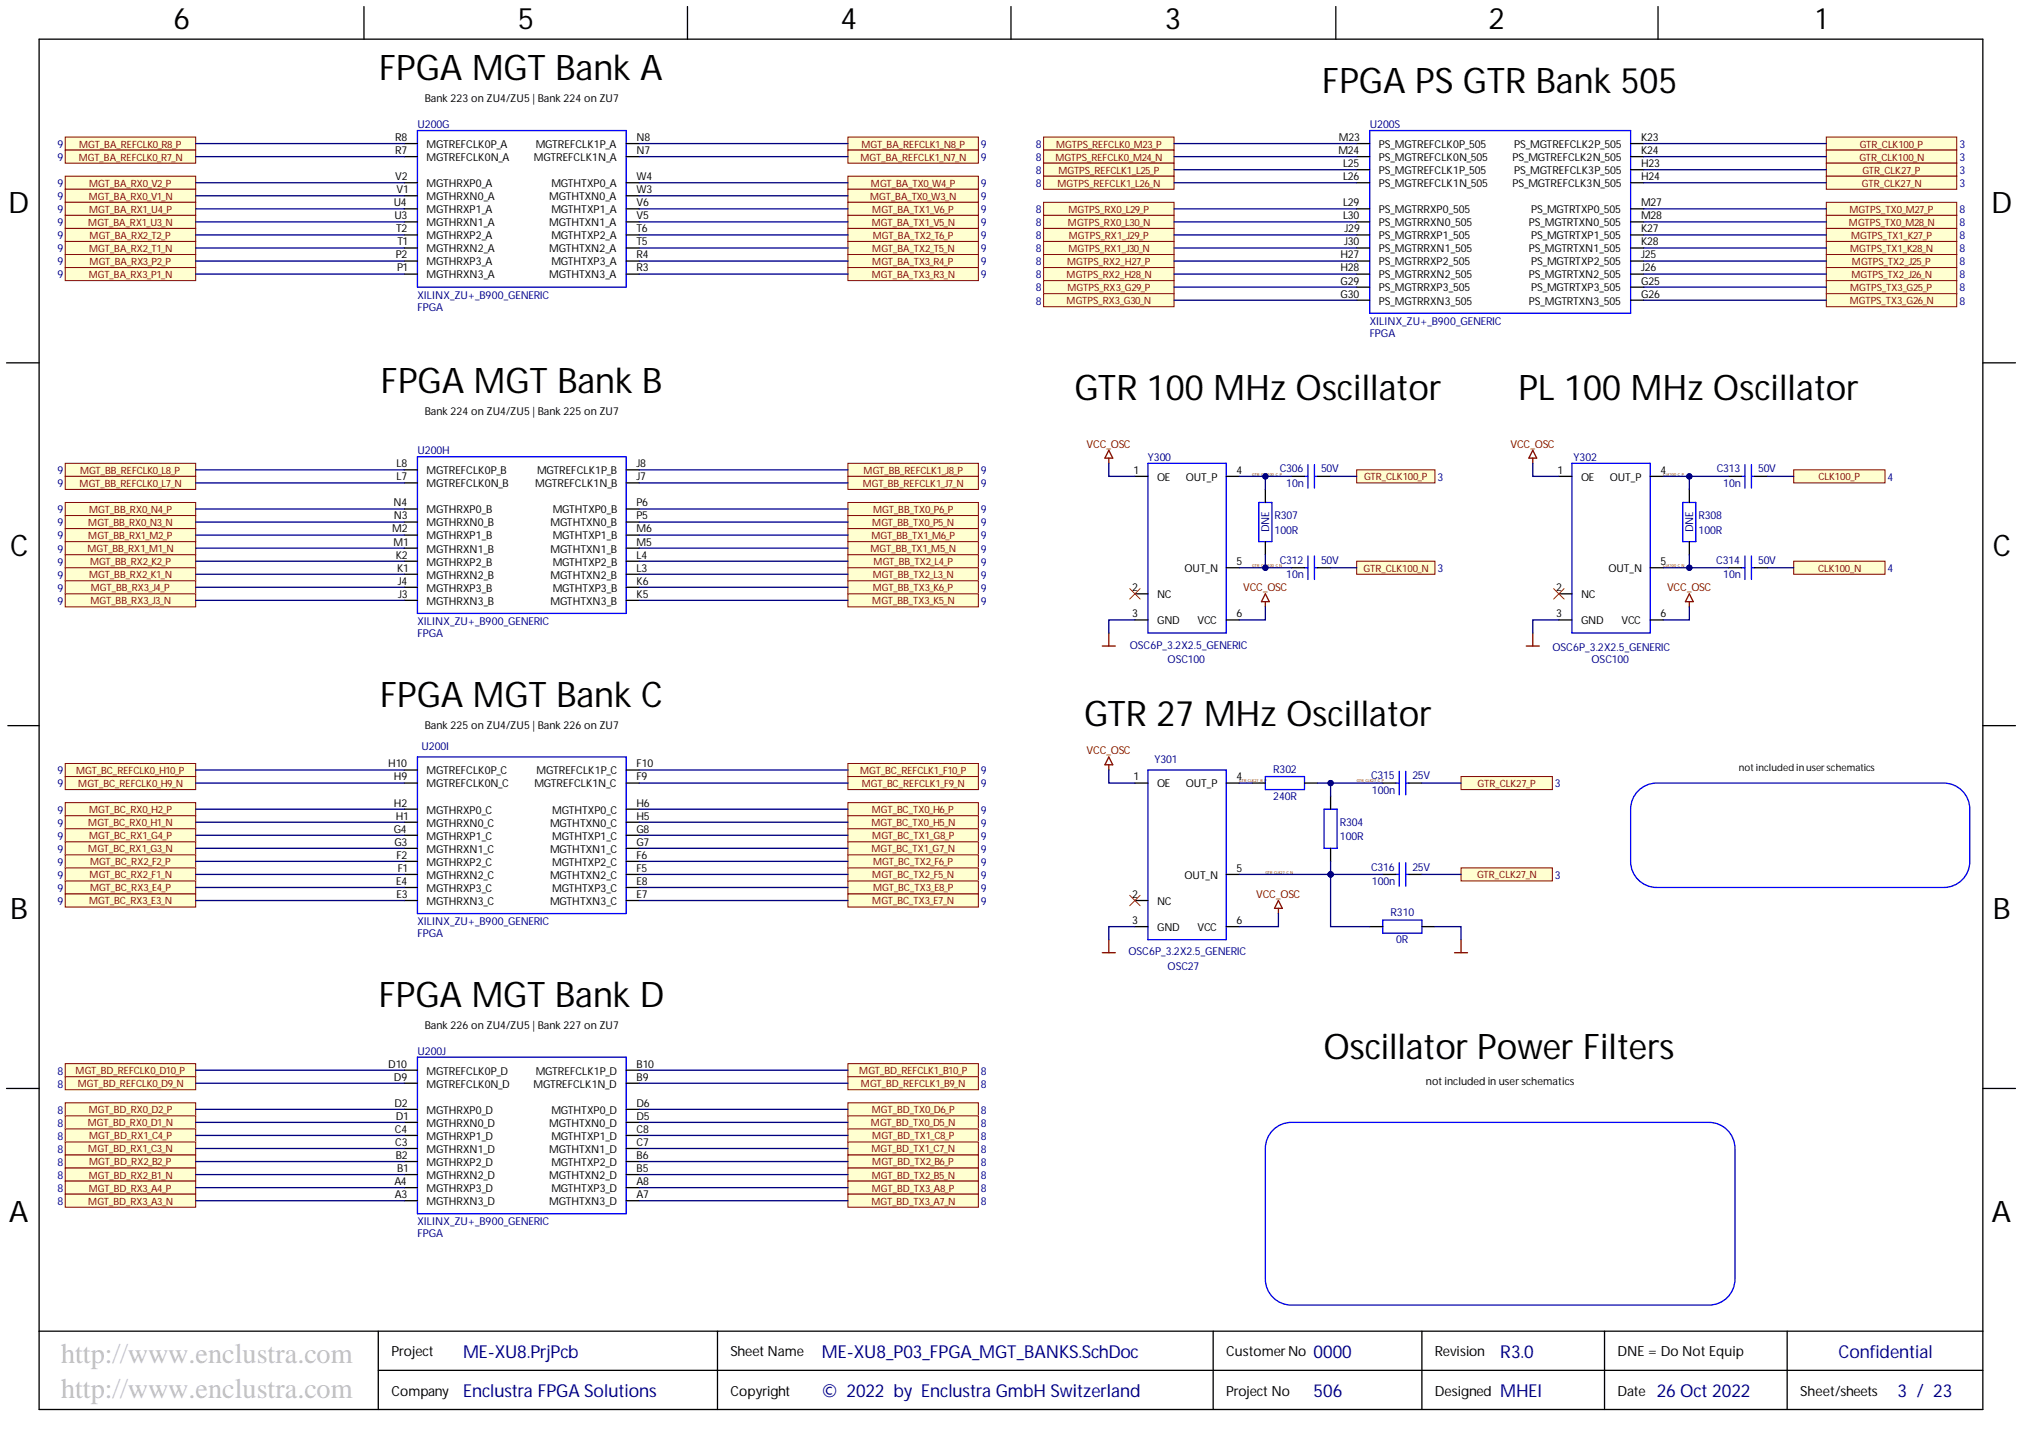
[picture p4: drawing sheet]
<svg xmlns="http://www.w3.org/2000/svg" width="393mm" height="282mm" viewBox="0 0 393 282" stroke-linecap="round" stroke-linejoin="round" font-family="sans-serif">
<defs><g id="words">
<g font-size="6.8">
<text x="73.7" y="15.6">FPGA MGT Bank A</text>
<text x="257.1" y="18.1">FPGA PS GTR Bank 505</text>
<text x="74.1" y="76.5">FPGA MGT Bank B</text>
<text x="208.9" y="77.7">GTR 100 MHz Oscillator</text>
<text x="295.2" y="77.7">PL 100 MHz Oscillator</text>
<text x="73.9" y="137.3">FPGA MGT Bank C</text>
<text x="210.8" y="141.1">GTR 27 MHz Oscillator</text>
<text x="73.6" y="195.7">FPGA MGT Bank D</text>
<text x="257.4" y="205.8">Oscillator Power Filters</text>
</g>
<g font-size="5.8">
<text x="33.7" y="5.7">6</text>
<text x="100.7" y="5.7">5</text>
<text x="163.4" y="5.7">4</text>
<text x="226.5" y="5.7">3</text>
<text x="289.4" y="5.7">2</text>
<text x="353.1" y="5.7">1</text>
<text x="1.6" y="41.4">D</text>
<text x="387.1" y="41.4">D</text>
<text x="1.9" y="108.2">C</text>
<text x="387.5" y="108.2">C</text>
<text x="1.9" y="178.7">B</text>
<text x="387.5" y="178.7">B</text>
<text x="1.7" y="237.5">A</text>
<text x="387.2" y="237.5">A</text>
</g>
<g font-size="5.5" fill="#c0c0c0">
<text x="11.9" y="264.9">http://www.enclustra.com</text>
<text x="11.9" y="271.8">http://www.enclustra.com</text>
</g>
<g font-size="3.5" fill="#000080">
<text x="90" y="264">ME-XU8.PrjPcb</text>
<text x="159.8" y="264">ME-XU8_P03_FPGA_MGT_BANKS.SchDoc</text>
<text x="255.4" y="264">0000</text>
<text x="357.5" y="264">Confidential</text>
<text x="90" y="271.6">Enclustra FPGA Solutions</text>
<text x="159.8" y="271.6">© 2022 by Enclustra GmbH Switzerland</text>
<text x="255.4" y="271.6">506</text>
<text x="291.7" y="271.6">MHEI</text>
<text x="322.1" y="271.6">26 Oct 2022</text>
<text x="369" y="271.6">3 / 23</text>
</g>
<text font-size="3.5" fill="#00007c" x="291.7" y="264">R3.0</text>
<g font-size="2.7">
<text x="76.1" y="263.7">Project</text>
<text x="142" y="263.7">Sheet Name</text>
<text x="238.4" y="263.7">Customer No</text>
<text x="279" y="263.7">Revision</text>
<text x="314.5" y="263.7">DNE = Do Not Equip</text>
<text x="76.1" y="271.3">Company</text>
<text x="142" y="271.3">Copyright</text>
<text x="238.4" y="271.3">Project No</text>
<text x="279" y="271.3">Designed</text>
<text x="314.5" y="271.3">Date</text>
<text x="350" y="271.3">Sheet/sheets</text>
</g>
<g font-size="2.1">
<text x="82.6" y="19.9">Bank 223 on ZU4/ZU5 | Bank 224 on ZU7</text>
<text x="76.9" y="27.4">R8</text>
<text x="76.9" y="29.9">R7</text>
<text x="82.9" y="28.8">MGTREFCLK0P_A</text>
<text x="104.2" y="28.8">MGTREFCLK1P_A</text>
<text x="123.8" y="27.4">N8</text>
<text x="123.8" y="29.9">N7</text>
<text x="260.2" y="29.9">M24</text>
<text x="260.3" y="27.4">M23</text>
<text x="268.1" y="28.8">PS_MGTREFCLK0P_505</text>
<text x="294.4" y="28.8">PS_MGTREFCLK2P_505</text>
<text x="319.1" y="27.4">K23</text>
<text x="319.1" y="29.9">K24</text>
<text x="76.9" y="35">V2</text>
<text x="82.9" y="31.3">MGTREFCLK0N_A</text>
<text x="103.8" y="31.3">MGTREFCLK1N_A</text>
<text x="123.8" y="35">W4</text>
<text x="261.2" y="32.5">L25</text>
<text x="261.2" y="35">L26</text>
<text x="268.1" y="31.3">PS_MGTREFCLK0N_505</text>
<text x="268.1" y="33.8">PS_MGTREFCLK1P_505</text>
<text x="294.1" y="31.3">PS_MGTREFCLK2N_505</text>
<text x="294.4" y="33.8">PS_MGTREFCLK3P_505</text>
<text x="319.1" y="32.5">H23</text>
<text x="319.1" y="35">H24</text>
<text x="76.6" y="40.1">U4</text>
<text x="77.1" y="37.6">V1</text>
<text x="82.9" y="36.4">MGTHRXP0_A</text>
<text x="82.9" y="38.9">MGTHRXN0_A</text>
<text x="82.9" y="41.4">MGTHRXP1_A</text>
<text x="106.8" y="38.9">MGTHTXN0_A</text>
<text x="107.2" y="36.4">MGTHTXP0_A</text>
<text x="107.2" y="41.4">MGTHTXP1_A</text>
<text x="123.8" y="37.6">W3</text>
<text x="123.8" y="40.1">V6</text>
<text x="261.2" y="40.1">L29</text>
<text x="268.1" y="36.4">PS_MGTREFCLK1N_505</text>
<text x="268.1" y="41.4">PS_MGTRRXP0_505</text>
<text x="294.1" y="36.4">PS_MGTREFCLK3N_505</text>
<text x="297.7" y="41.4">PS_MGTRTXP0_505</text>
<text x="319.1" y="40.1">M27</text>
<text x="76.7" y="42.6">U3</text>
<text x="77" y="45.2">T2</text>
<text x="77.3" y="47.7">T1</text>
<text x="82.9" y="44">MGTHRXN1_A</text>
<text x="82.9" y="46.5">MGTHRXP2_A</text>
<text x="106.8" y="44">MGTHTXN1_A</text>
<text x="107.2" y="46.5">MGTHTXP2_A</text>
<text x="123.8" y="42.6">V5</text>
<text x="123.8" y="45.2">T6</text>
<text x="123.8" y="47.7">T5</text>
<text x="261.2" y="42.6">L30</text>
<text x="261.3" y="47.7">J30</text>
<text x="261.4" y="45.2">J29</text>
<text x="268.1" y="44">PS_MGTRRXN0_505</text>
<text x="268.1" y="46.5">PS_MGTRRXP1_505</text>
<text x="297.3" y="44">PS_MGTRTXN0_505</text>
<text x="297.7" y="46.5">PS_MGTRTXP1_505</text>
<text x="319.1" y="42.6">M28</text>
<text x="319.1" y="45.2">K27</text>
<text x="319.1" y="47.7">K28</text>
<text x="76.9" y="50.2">P2</text>
<text x="77.2" y="52.8">P1</text>
<text x="82.9" y="49.1">MGTHRXN2_A</text>
<text x="82.9" y="51.6">MGTHRXP3_A</text>
<text x="106.8" y="49.1">MGTHTXN2_A</text>
<text x="107.2" y="51.6">MGTHTXP3_A</text>
<text x="123.8" y="50.2">R4</text>
<text x="123.8" y="52.8">R3</text>
<text x="260.7" y="50.2">H27</text>
<text x="260.7" y="52.8">H28</text>
<text x="268.1" y="49.1">PS_MGTRRXN1_505</text>
<text x="268.1" y="51.6">PS_MGTRRXP2_505</text>
<text x="297.3" y="49.1">PS_MGTRTXN1_505</text>
<text x="297.7" y="51.6">PS_MGTRTXP2_505</text>
<text x="319.1" y="50.2">J25</text>
<text x="319.1" y="52.8">J26</text>
<text x="82.9" y="54.1">MGTHRXN3_A</text>
<text x="106.8" y="54.1">MGTHTXN3_A</text>
<text x="260.7" y="55.3">G29</text>
<text x="260.7" y="57.8">G30</text>
<text x="268.1" y="54.1">PS_MGTRRXN2_505</text>
<text x="268.1" y="56.7">PS_MGTRRXP3_505</text>
<text x="268.1" y="59.2">PS_MGTRRXN3_505</text>
<text x="297.3" y="54.1">PS_MGTRTXN2_505</text>
<text x="297.3" y="59.2">PS_MGTRTXN3_505</text>
<text x="297.7" y="56.7">PS_MGTRTXP3_505</text>
<text x="319.1" y="55.3">G25</text>
<text x="319.1" y="57.8">G26</text>
<text x="82.6" y="80.8">Bank 224 on ZU4/ZU5 | Bank 225 on ZU7</text>
<text x="77.1" y="90.8">L8</text>
<text x="77.1" y="93.4">L7</text>
<text x="82.9" y="92.2">MGTREFCLK0P_B</text>
<text x="82.9" y="94.7">MGTREFCLK0N_B</text>
<text x="104.1" y="94.7">MGTREFCLK1N_B</text>
<text x="104.4" y="92.2">MGTREFCLK1P_B</text>
<text x="123.8" y="90.8">J8</text>
<text x="123.8" y="93.4">J7</text>
<text x="220.4" y="92.1">1</text>
<text x="225" y="93.5">OE</text>
<text x="230.6" y="93.5">OUT_P</text>
<text x="240.5" y="92.1">4</text>
<text x="302.9" y="92.1">1</text>
<text x="307.4" y="93.5">OE</text>
<text x="313" y="93.5">OUT_P</text>
<text x="322.9" y="92.1">4</text>
<text x="76.5" y="98.4">N4</text>
<text x="76.6" y="101">N3</text>
<text x="82.9" y="99.8">MGTHRXP0_B</text>
<text x="107.5" y="99.8">MGTHTXP0_B</text>
<text x="123.8" y="98.4">P6</text>
<text x="123.8" y="101">P5</text>
<text x="76.3" y="103.5">M2</text>
<text x="76.5" y="106.1">M1</text>
<text x="82.9" y="102.3">MGTHRXN0_B</text>
<text x="82.9" y="104.9">MGTHRXP1_B</text>
<text x="82.9" y="107.4">MGTHRXN1_B</text>
<text x="107" y="102.3">MGTHTXN0_B</text>
<text x="107" y="107.4">MGTHTXN1_B</text>
<text x="107.5" y="104.9">MGTHTXP1_B</text>
<text x="123.8" y="103.5">M6</text>
<text x="123.8" y="106.1">M5</text>
<text x="76.9" y="108.6">K2</text>
<text x="77.2" y="111.1">K1</text>
<text x="77.4" y="113.7">J4</text>
<text x="82.9" y="109.9">MGTHRXP2_B</text>
<text x="82.9" y="112.5">MGTHRXN2_B</text>
<text x="107" y="112.5">MGTHTXN2_B</text>
<text x="107.5" y="109.9">MGTHTXP2_B</text>
<text x="123.8" y="108.6">L4</text>
<text x="123.8" y="111.1">L3</text>
<text x="123.8" y="113.7">K6</text>
<text x="230.3" y="111.2">OUT_N</text>
<text x="240.5" y="109.9">5</text>
<text x="312.7" y="111.2">OUT_N</text>
<text x="322.9" y="109.9">5</text>
<text x="77.4" y="116.2">J3</text>
<text x="82.9" y="115">MGTHRXP3_B</text>
<text x="82.9" y="117.6">MGTHRXN3_B</text>
<text x="107" y="117.6">MGTHTXN3_B</text>
<text x="107.5" y="115">MGTHTXP3_B</text>
<text x="123.8" y="116.2">K5</text>
<text x="220.2" y="114.9">2</text>
<text x="225" y="116.3">NC</text>
<text x="302.6" y="114.9">2</text>
<text x="307.4" y="116.3">NC</text>
<text x="220.2" y="120">3</text>
<text x="225" y="121.4">GND</text>
<text x="232.8" y="121.4">VCC</text>
<text x="240.5" y="120">6</text>
<text x="302.6" y="120">3</text>
<text x="307.4" y="121.4">GND</text>
<text x="315.3" y="121.4">VCC</text>
<text x="322.9" y="120">6</text>
<text x="82.6" y="141.7">Bank 225 on ZU4/ZU5 | Bank 226 on ZU7</text>
<text x="75.5" y="149.2">H10</text>
<text x="123.8" y="149.2">F10</text>
<text x="76.6" y="151.7">H9</text>
<text x="82.9" y="150.5">MGTREFCLK0P_C</text>
<text x="82.9" y="153.1">MGTREFCLK0N_C</text>
<text x="103.9" y="153.1">MGTREFCLK1N_C</text>
<text x="104.3" y="150.5">MGTREFCLK1P_C</text>
<text x="123.8" y="151.7">F9</text>
<text x="220.4" y="151.7">1</text>
<text x="225" y="153.1">OE</text>
<text x="230.6" y="153.1">OUT_P</text>
<text x="240.5" y="151.7">4</text>
<text x="76.6" y="156.8">H2</text>
<text x="76.6" y="161.9">G4</text>
<text x="76.9" y="159.3">H1</text>
<text x="82.9" y="158.1">MGTHRXP0_C</text>
<text x="82.9" y="160.7">MGTHRXN0_C</text>
<text x="107" y="160.7">MGTHTXN0_C</text>
<text x="107.4" y="158.1">MGTHTXP0_C</text>
<text x="123.8" y="156.8">H6</text>
<text x="123.8" y="159.3">H5</text>
<text x="123.8" y="161.9">G8</text>
<text x="76.7" y="164.4">G3</text>
<text x="77.1" y="166.9">F2</text>
<text x="82.9" y="163.2">MGTHRXP1_C</text>
<text x="82.9" y="165.8">MGTHRXN1_C</text>
<text x="107" y="165.8">MGTHTXN1_C</text>
<text x="107.4" y="163.2">MGTHTXP1_C</text>
<text x="123.8" y="164.4">G7</text>
<text x="123.8" y="166.9">F6</text>
<text x="77" y="172">E4</text>
<text x="77.4" y="169.5">F1</text>
<text x="82.9" y="168.3">MGTHRXP2_C</text>
<text x="82.9" y="170.8">MGTHRXN2_C</text>
<text x="82.9" y="173.4">MGTHRXP3_C</text>
<text x="107" y="170.8">MGTHTXN2_C</text>
<text x="107.4" y="168.3">MGTHTXP2_C</text>
<text x="107.4" y="173.4">MGTHTXP3_C</text>
<text x="123.8" y="169.5">F5</text>
<text x="123.8" y="172">E8</text>
<text x="230.3" y="170.8">OUT_N</text>
<text x="240.5" y="169.5">5</text>
<text x="77.1" y="174.5">E3</text>
<text x="82.9" y="175.9">MGTHRXN3_C</text>
<text x="107" y="175.9">MGTHTXN3_C</text>
<text x="123.8" y="174.5">E7</text>
<text x="220.2" y="174.5">2</text>
<text x="220.2" y="179.6">3</text>
<text x="225" y="175.9">NC</text>
<text x="240.5" y="179.6">6</text>
<text x="225" y="181">GND</text>
<text x="232.8" y="181">VCC</text>
<text x="82.6" y="200">Bank 226 on ZU4/ZU5 | Bank 227 on ZU7</text>
<text x="75.5" y="207.5">D10</text>
<text x="82.9" y="208.9">MGTREFCLK0P_D</text>
<text x="104.2" y="208.9">MGTREFCLK1P_D</text>
<text x="123.8" y="207.5">B10</text>
<text x="76.6" y="210.1">D9</text>
<text x="76.7" y="215.1">D2</text>
<text x="82.9" y="211.4">MGTREFCLK0N_D</text>
<text x="103.7" y="211.4">MGTREFCLK1N_D</text>
<text x="123.8" y="210.1">B9</text>
<text x="123.8" y="215.1">D6</text>
<text x="277.2" y="210.9">not included in user schematics</text>
<text x="76.8" y="220.2">C4</text>
<text x="76.9" y="217.7">D1</text>
<text x="82.9" y="216.5">MGTHRXP0_D</text>
<text x="82.9" y="219">MGTHRXN0_D</text>
<text x="82.9" y="221.6">MGTHRXP1_D</text>
<text x="106.8" y="219">MGTHTXN0_D</text>
<text x="107.2" y="216.5">MGTHTXP0_D</text>
<text x="107.2" y="221.6">MGTHTXP1_D</text>
<text x="123.8" y="217.7">D5</text>
<text x="123.8" y="220.2">C8</text>
<text x="76.9" y="222.8">C3</text>
<text x="76.9" y="225.3">B2</text>
<text x="77.2" y="227.8">B1</text>
<text x="82.9" y="224.1">MGTHRXN1_D</text>
<text x="82.9" y="226.6">MGTHRXP2_D</text>
<text x="106.8" y="224.1">MGTHTXN1_D</text>
<text x="107.2" y="226.6">MGTHTXP2_D</text>
<text x="123.8" y="222.8">C7</text>
<text x="123.8" y="225.3">B6</text>
<text x="123.8" y="227.8">B5</text>
<text x="76.7" y="230.4">A4</text>
<text x="76.8" y="232.9">A3</text>
<text x="82.9" y="229.2">MGTHRXN2_D</text>
<text x="82.9" y="231.7">MGTHRXP3_D</text>
<text x="106.8" y="229.2">MGTHTXN2_D</text>
<text x="107.2" y="231.7">MGTHTXP3_D</text>
<text x="123.8" y="230.4">A8</text>
<text x="123.8" y="232.9">A7</text>
<text x="82.9" y="234.3">MGTHRXN3_D</text>
<text x="106.8" y="234.3">MGTHTXN3_D</text>
</g>
<g font-size="2.1" fill="#000080">
<text x="11.2" y="28.8">9</text>
<text x="81.2" y="24.9">U200G</text>
<text x="190.7" y="28.8">9</text>
<text x="201.4" y="28.8">8</text>
<text x="266.3" y="24.9">U200S</text>
<text x="381" y="28.8">3</text>
<text x="11.2" y="31.3">9</text>
<text x="190.7" y="31.3">9</text>
<text x="201.4" y="31.3">8</text>
<text x="201.4" y="33.8">8</text>
<text x="381" y="31.3">3</text>
<text x="381" y="33.8">3</text>
<text x="11.2" y="36.4">9</text>
<text x="11.2" y="38.9">9</text>
<text x="11.2" y="41.4">9</text>
<text x="190.7" y="36.4">9</text>
<text x="190.7" y="38.9">9</text>
<text x="190.7" y="41.4">9</text>
<text x="201.4" y="36.4">8</text>
<text x="201.4" y="41.4">8</text>
<text x="381" y="36.4">3</text>
<text x="381" y="41.4">8</text>
<text x="11.2" y="44">9</text>
<text x="11.2" y="46.5">9</text>
<text x="190.7" y="44">9</text>
<text x="190.7" y="46.5">9</text>
<text x="201.4" y="44">8</text>
<text x="201.4" y="46.5">8</text>
<text x="381" y="44">8</text>
<text x="381" y="46.5">8</text>
<text x="11.2" y="49.1">9</text>
<text x="11.2" y="51.6">9</text>
<text x="190.7" y="49.1">9</text>
<text x="190.7" y="51.6">9</text>
<text x="201.4" y="49.1">8</text>
<text x="201.4" y="51.6">8</text>
<text x="381" y="49.1">8</text>
<text x="381" y="51.6">8</text>
<text x="11.2" y="54.1">9</text>
<text x="81.2" y="58.1">XILINX_ZU+_B900_GENERIC</text>
<text x="190.7" y="54.1">9</text>
<text x="201.4" y="54.1">8</text>
<text x="201.4" y="56.7">8</text>
<text x="201.4" y="59.2">8</text>
<text x="381" y="54.1">8</text>
<text x="381" y="56.7">8</text>
<text x="381" y="59.2">8</text>
<text x="81.2" y="60.4">FPGA</text>
<text x="266.3" y="65.5">FPGA</text>
<text x="266.3" y="63.2">XILINX_ZU+_B900_GENERIC</text>
<text x="81.2" y="88.3">U200H</text>
<text x="223.2" y="89.6">Y300</text>
<text x="306" y="89.6">Y302</text>
<text x="11.2" y="92.2">9</text>
<text x="11.2" y="94.7">9</text>
<text x="190.7" y="92.2">9</text>
<text x="190.7" y="94.7">9</text>
<text x="248.8" y="91.8">C306</text>
<text x="250.1" y="94.6">10n</text>
<text x="256.9" y="91.8">50V</text>
<text x="279.5" y="93.5">3</text>
<text x="333.8" y="91.8">C313</text>
<text x="335.1" y="94.6">10n</text>
<text x="341.8" y="91.8">50V</text>
<text x="367" y="93.5">4</text>
<text x="11.2" y="99.8">9</text>
<text x="190.7" y="99.8">9</text>
<text x="247.8" y="101">R307</text>
<text x="330.2" y="101">R308</text>
<text x="11.2" y="102.3">9</text>
<text x="11.2" y="104.9">9</text>
<text x="11.2" y="107.4">9</text>
<text x="190.7" y="102.3">9</text>
<text x="190.7" y="104.9">9</text>
<text x="190.7" y="107.4">9</text>
<text x="246.8" y="103.5" transform="rotate(-90 246.8 103.5)">DNE</text>
<text x="247.8" y="103.8">100R</text>
<text x="329.2" y="103.5" transform="rotate(-90 329.2 103.5)">DNE</text>
<text x="330.2" y="103.8">100R</text>
<text x="11.2" y="109.9">9</text>
<text x="11.2" y="112.5">9</text>
<text x="190.7" y="109.9">9</text>
<text x="190.7" y="112.5">9</text>
<text x="248.8" y="109.6">C312</text>
<text x="250.1" y="112.4">10n</text>
<text x="256.9" y="109.6">50V</text>
<text x="279.5" y="111.2">3</text>
<text x="333.7" y="109.6">C314</text>
<text x="335.1" y="112.4">10n</text>
<text x="341.8" y="109.6">50V</text>
<text x="367" y="111.2">4</text>
<text x="11.2" y="115">9</text>
<text x="11.2" y="117.6">9</text>
<text x="190.7" y="115">9</text>
<text x="190.7" y="117.6">9</text>
<text x="81.2" y="123.8">FPGA</text>
<text x="81.2" y="121.5">XILINX_ZU+_B900_GENERIC</text>
<text x="219.7" y="126.1">OSC6P_3.2X2.5_GENERIC</text>
<text x="227" y="128.9">OSC100</text>
<text x="301.8" y="126.6">OSC6P_3.2X2.5_GENERIC</text>
<text x="309.4" y="128.9">OSC100</text>
<text x="81.9" y="145.9">U200I</text>
<text x="224.5" y="148.4">Y301</text>
<text x="11.2" y="150.5">9</text>
<text x="11.2" y="153.1">9</text>
<text x="190.7" y="150.5">9</text>
<text x="190.7" y="153.1">9</text>
<text x="247.6" y="150.2">R302</text>
<text x="247.6" y="155.4">240R</text>
<text x="266.6" y="151.5">C315</text>
<text x="266.7" y="154.3">100n</text>
<text x="274.6" y="151.5">25V</text>
<text x="302.3" y="153.1">3</text>
<text x="11.2" y="158.1">9</text>
<text x="11.2" y="160.7">9</text>
<text x="190.7" y="158.1">9</text>
<text x="190.7" y="160.7">9</text>
<text x="260.5" y="160.6">R304</text>
<text x="11.2" y="163.2">9</text>
<text x="11.2" y="165.8">9</text>
<text x="190.7" y="163.2">9</text>
<text x="190.7" y="165.8">9</text>
<text x="260.5" y="163.4">100R</text>
<text x="11.2" y="168.3">9</text>
<text x="11.2" y="170.8">9</text>
<text x="11.2" y="173.4">9</text>
<text x="190.7" y="168.3">9</text>
<text x="190.7" y="170.8">9</text>
<text x="190.7" y="173.4">9</text>
<text x="266.6" y="169.2">C316</text>
<text x="266.7" y="172">100n</text>
<text x="274.6" y="169.2">25V</text>
<text x="302.3" y="170.8">3</text>
<text x="11.2" y="175.9">9</text>
<text x="81.2" y="179.9">XILINX_ZU+_B900_GENERIC</text>
<text x="190.7" y="175.9">9</text>
<text x="270.4" y="178.1">R310</text>
<text x="81.2" y="182.2">FPGA</text>
<text x="219.4" y="185.7">OSC6P_3.2X2.5_GENERIC</text>
<text x="271.5" y="183.3">0R</text>
<text x="227" y="188.5">OSC27</text>
<text x="11.2" y="208.9">8</text>
<text x="81.2" y="205">U200J</text>
<text x="190.7" y="208.9">8</text>
<text x="11.2" y="211.4">8</text>
<text x="190.7" y="211.4">8</text>
<text x="11.2" y="216.5">8</text>
<text x="11.2" y="219">8</text>
<text x="11.2" y="221.6">8</text>
<text x="190.7" y="216.5">8</text>
<text x="190.7" y="219">8</text>
<text x="190.7" y="221.6">8</text>
<text x="11.2" y="224.1">8</text>
<text x="11.2" y="226.6">8</text>
<text x="190.7" y="224.1">8</text>
<text x="190.7" y="226.6">8</text>
<text x="11.2" y="229.2">8</text>
<text x="11.2" y="231.7">8</text>
<text x="190.7" y="229.2">8</text>
<text x="190.7" y="231.7">8</text>
<text x="11.2" y="234.3">8</text>
<text x="81.2" y="238.2">XILINX_ZU+_B900_GENERIC</text>
<text x="190.7" y="234.3">8</text>
<text x="81.2" y="240.5">FPGA</text>
</g>
<g font-size="2.1" fill="#800000">
<text x="211.3" y="87">VCC_OSC</text>
<text x="293.7" y="87">VCC_OSC</text>
<text x="241.7" y="114.9">VCC_OSC</text>
<text x="324.2" y="114.9">VCC_OSC</text>
<text x="211.3" y="146.6">VCC_OSC</text>
<text x="244.3" y="174.5">VCC_OSC</text>
</g>
<g font-size="1.9" fill="#800000">
<text x="15.4" y="28.7">MGT_BA_REFCLK0_R8_P</text>
<text x="167.5" y="28.7">MGT_BA_REFCLK1_N8_P</text>
<text x="205.4" y="28.7">MGTPS_REFCLK0_M23_P</text>
<text x="361.6" y="28.7">GTR_CLK100_P</text>
<text x="15.3" y="31.2">MGT_BA_REFCLK0_R7_N</text>
<text x="167.3" y="31.2">MGT_BA_REFCLK1_N7_N</text>
<text x="205.2" y="31.2">MGTPS_REFCLK0_M24_N</text>
<text x="205.8" y="33.7">MGTPS_REFCLK1_L25_P</text>
<text x="361.5" y="31.2">GTR_CLK100_N</text>
<text x="362.1" y="33.7">GTR_CLK27_P</text>
<text x="17.2" y="38.8">MGT_BA_RX0_V1_N</text>
<text x="17.3" y="36.3">MGT_BA_RX0_V2_P</text>
<text x="17.3" y="41.4">MGT_BA_RX1_U4_P</text>
<text x="169.2" y="38.8">MGT_BA_TX0_W3_N</text>
<text x="169.3" y="36.3">MGT_BA_TX0_W4_P</text>
<text x="169.6" y="41.4">MGT_BA_TX1_V6_P</text>
<text x="205.6" y="36.3">MGTPS_REFCLK1_L26_N</text>
<text x="207.7" y="41.4">MGTPS_RX0_L29_P</text>
<text x="359.6" y="41.4">MGTPS_TX0_M27_P</text>
<text x="362" y="36.3">GTR_CLK27_N</text>
<text x="17.2" y="43.9">MGT_BA_RX1_U3_N</text>
<text x="17.4" y="46.4">MGT_BA_RX2_T2_P</text>
<text x="169.5" y="43.9">MGT_BA_TX1_V5_N</text>
<text x="169.7" y="46.4">MGT_BA_TX2_T6_P</text>
<text x="207.6" y="43.9">MGTPS_RX0_L30_N</text>
<text x="207.8" y="46.4">MGTPS_RX1_J29_P</text>
<text x="359.5" y="43.9">MGTPS_TX0_M28_N</text>
<text x="359.9" y="46.4">MGTPS_TX1_K27_P</text>
<text x="17.3" y="49">MGT_BA_RX2_T1_N</text>
<text x="17.4" y="51.5">MGT_BA_RX3_P2_P</text>
<text x="169.6" y="49">MGT_BA_TX2_T5_N</text>
<text x="169.6" y="51.5">MGT_BA_TX3_R4_P</text>
<text x="207.5" y="51.5">MGTPS_RX2_H27_P</text>
<text x="207.7" y="49">MGTPS_RX1_J30_N</text>
<text x="359.8" y="49">MGTPS_TX1_K28_N</text>
<text x="360.1" y="51.5">MGTPS_TX2_J25_P</text>
<text x="17.2" y="54">MGT_BA_RX3_P1_N</text>
<text x="169.5" y="54">MGT_BA_TX3_R3_N</text>
<text x="207.4" y="54">MGTPS_RX2_H28_N</text>
<text x="207.4" y="59.1">MGTPS_RX3_G30_N</text>
<text x="207.6" y="56.6">MGTPS_RX3_G29_P</text>
<text x="359.7" y="59.1">MGTPS_TX3_G26_N</text>
<text x="359.8" y="56.6">MGTPS_TX3_G25_P</text>
<text x="360" y="54">MGTPS_TX2_J26_N</text>
<text x="15.5" y="94.6">MGT_BB_REFCLK0_L7_N</text>
<text x="15.6" y="92.1">MGT_BB_REFCLK0_L8_P</text>
<text x="167.7" y="94.6">MGT_BB_REFCLK1_J7_N</text>
<text x="167.9" y="92.1">MGT_BB_REFCLK1_J8_P</text>
<text x="265.2" y="93.4">GTR_CLK100_P</text>
<text x="353.6" y="93.4">CLK100_P</text>
<text x="17.3" y="99.7">MGT_BB_RX0_N4_P</text>
<text x="169.8" y="99.7">MGT_BB_TX0_P6_P</text>
<text x="17" y="107.3">MGT_BB_RX1_M1_N</text>
<text x="17.2" y="102.2">MGT_BB_RX0_N3_N</text>
<text x="17.2" y="104.8">MGT_BB_RX1_M2_P</text>
<text x="169.3" y="107.3">MGT_BB_TX1_M5_N</text>
<text x="169.4" y="104.8">MGT_BB_TX1_M6_P</text>
<text x="169.6" y="102.2">MGT_BB_TX0_P5_N</text>
<text x="17.3" y="112.4">MGT_BB_RX2_K1_N</text>
<text x="17.5" y="109.9">MGT_BB_RX2_K2_P</text>
<text x="169.7" y="112.4">MGT_BB_TX2_L3_N</text>
<text x="169.9" y="109.9">MGT_BB_TX2_L4_P</text>
<text x="265.1" y="111.1">GTR_CLK100_N</text>
<text x="353.5" y="111.1">CLK100_N</text>
<text x="17.6" y="117.5">MGT_BB_RX3_J3_N</text>
<text x="17.7" y="114.9">MGT_BB_RX3_J4_P</text>
<text x="169.6" y="117.5">MGT_BB_TX3_K5_N</text>
<text x="169.7" y="114.9">MGT_BB_TX3_K6_P</text>
<text x="14.8" y="150.4">MGT_BC_REFCLK0_H10_P</text>
<text x="15.2" y="153">MGT_BC_REFCLK0_H9_N</text>
<text x="167.2" y="150.4">MGT_BC_REFCLK1_F10_P</text>
<text x="167.6" y="153">MGT_BC_REFCLK1_F9_N</text>
<text x="287.3" y="153">GTR_CLK27_P</text>
<text x="17.2" y="160.6">MGT_BC_RX0_H1_N</text>
<text x="17.3" y="158.1">MGT_BC_RX0_H2_P</text>
<text x="169.4" y="160.6">MGT_BC_TX0_H5_N</text>
<text x="169.5" y="158.1">MGT_BC_TX0_H6_P</text>
<text x="17.2" y="165.7">MGT_BC_RX1_G3_N</text>
<text x="17.3" y="163.1">MGT_BC_RX1_G4_P</text>
<text x="169.4" y="165.7">MGT_BC_TX1_G7_N</text>
<text x="169.6" y="163.1">MGT_BC_TX1_G8_P</text>
<text x="17.4" y="170.7">MGT_BC_RX2_F1_N</text>
<text x="17.5" y="168.2">MGT_BC_RX2_F2_P</text>
<text x="17.5" y="173.3">MGT_BC_RX3_E4_P</text>
<text x="169.6" y="170.7">MGT_BC_TX2_F5_N</text>
<text x="169.8" y="168.2">MGT_BC_TX2_F6_P</text>
<text x="169.8" y="173.3">MGT_BC_TX3_E8_P</text>
<text x="287.2" y="170.7">GTR_CLK27_N</text>
<text x="17.3" y="175.8">MGT_BC_RX3_E3_N</text>
<text x="169.6" y="175.8">MGT_BC_TX3_E7_N</text>
<text x="14.7" y="208.8">MGT_BD_REFCLK0_D10_P</text>
<text x="167.1" y="208.8">MGT_BD_REFCLK1_B10_P</text>
<text x="15.1" y="211.3">MGT_BD_REFCLK0_D9_N</text>
<text x="167.4" y="211.3">MGT_BD_REFCLK1_B9_N</text>
<text x="17.1" y="218.9">MGT_BD_RX0_D1_N</text>
<text x="17.2" y="216.4">MGT_BD_RX0_D2_P</text>
<text x="17.3" y="221.5">MGT_BD_RX1_C4_P</text>
<text x="169.3" y="218.9">MGT_BD_TX0_D5_N</text>
<text x="169.5" y="216.4">MGT_BD_TX0_D6_P</text>
<text x="169.6" y="221.5">MGT_BD_TX1_C8_P</text>
<text x="17.2" y="224">MGT_BD_RX1_C3_N</text>
<text x="17.3" y="226.6">MGT_BD_RX2_B2_P</text>
<text x="169.4" y="224">MGT_BD_TX1_C7_N</text>
<text x="169.6" y="226.6">MGT_BD_TX2_B6_P</text>
<text x="17.2" y="229.1">MGT_BD_RX2_B1_N</text>
<text x="17.2" y="231.6">MGT_BD_RX3_A4_P</text>
<text x="169.5" y="229.1">MGT_BD_TX2_B5_N</text>
<text x="169.5" y="231.6">MGT_BD_TX3_A8_P</text>
<text x="17.2" y="234.2">MGT_BD_RX3_A3_N</text>
<text x="169.4" y="234.2">MGT_BD_TX3_A7_N</text>
</g>
<text font-size="1.9" x="338.1" y="149.9">not included in user schematics</text>
<g font-size=".8" fill="#800000">
<text x="243.5" y="92.4">GTR_CLK100_C_P</text>
<text x="323.4" y="92.4">CLK100_C_P</text>
<text x="243.5" y="110.2">GTR_CLK100_C_N</text>
<text x="323.4" y="110.2">CLK100_C_N</text>
<text x="241" y="152.1">GTR_CLK27_R_P</text>
<text x="263.8" y="152.1">GTR_CLK27_C_P</text>
<text x="246" y="169.8">GTR_CLK27_C_N</text>
</g>
</g></defs>
<g fill="none" stroke="#000" stroke-width=".25">
<path d="M7.6 7.6h377.9v266.4h-377.9zM70.8 1.3v6.3M133.7 1.3v6.3M196.6 1.3v6.3M259.7 1.3v6.3M322.4 1.3v6.3M78.6 27.9h2.6M78.6 30.4h2.6M78.6 35.5h2.6M78.6 38.1h2.6M121.7 27.9h2.6M121.7 30.4h2.6"/>
<path d="M121.7 35.5h2.6M121.7 38.1h2.6M263.8 27.9h2.5M263.8 30.4h2.5M263.8 35.5h2.5M263.8 33h2.5M317.1 27.9h2.5M317.1 30.4h2.5M317.1 35.5h2.5M317.1 33h2.5M78.6 40.6h2.6M78.6 43.1h2.6"/>
<path d="M78.6 45.7h2.6M78.6 48.2h2.6M78.6 50.7h2.6M78.6 53.3h2.6M121.7 40.6h2.6M121.7 43.1h2.6M121.7 45.7h2.6M121.7 48.2h2.6M121.7 50.7h2.6M121.7 53.3h2.6M263.8 40.6h2.5M263.8 43.1h2.5"/>
<path d="M263.8 45.7h2.5M263.8 48.2h2.5M263.8 50.7h2.5M263.8 53.3h2.5M263.8 55.8h2.5M263.8 58.4h2.5M317.1 40.6h2.5M317.1 43.1h2.5M317.1 45.7h2.5M317.1 48.2h2.5M317.1 50.7h2.5M317.1 53.3h2.5"/>
<path d="M317.1 55.8h2.5M317.1 58.4h2.5M1.3 70.5h6.3M385.5 70.5h6.4M78.6 91.3h2.6M78.6 93.9h2.6M78.6 98.9h2.6M121.7 91.3h2.6M121.7 93.9h2.6M121.7 98.9h2.6M220.7 92.6h2.5M238.4 92.6h2.6"/>
<path d="M246 95.1v2.6M251.1 92.6h2.5M256.2 92.6h2.5M303.1 92.6h2.5M320.9 92.6h2.5M328.5 95.1v2.6M336.1 92.6h2.5M341.2 92.6h2.5M78.6 101.5h2.6M78.6 104h2.6M78.6 106.6h2.6M78.6 109.1h2.6"/>
<path d="M78.6 111.6h2.6M78.6 114.2h2.6M78.6 116.7h2.6M121.7 101.5h2.6M121.7 104h2.6M121.7 106.6h2.6M121.7 109.1h2.6M121.7 111.6h2.6M121.7 114.2h2.6M121.7 116.7h2.6M220.7 115.4h2.5M238.4 110.4h2.6"/>
<path d="M246 105.3v2.5M251.1 110.4h2.5M256.2 110.4h2.5M303.1 115.4h2.5M320.9 110.4h2.5M328.5 105.3v2.5M336.1 110.4h2.5M341.2 110.4h2.5M220.7 120.5h2.5M238.4 120.5h2.6M303.1 120.5h2.5M320.9 120.5h2.5"/>
<path d="M1.5 141.1h6.1M78.6 149.7h2.6M78.6 152.2h2.6M78.6 157.3h2.6M78.6 159.8h2.6M121.7 149.7h2.6M121.7 152.2h2.6M121.7 157.3h2.6M121.7 159.8h2.6M220.7 152.2h2.5M238.4 152.2h2.6M243.5 152.2h2.5"/>
<path d="M253.6 152.2h2.6M258.7 154.8v2.5M268.9 152.2h2.5M273.9 152.2h2.6M385.5 141.1h6.4M78.6 162.4h2.6M78.6 164.9h2.6M78.6 167.4h2.6M78.6 170h2.6M78.6 172.5h2.6M78.6 175.1h2.6M121.7 162.4h2.6"/>
<path d="M121.7 164.9h2.6M121.7 167.4h2.6M121.7 170h2.6M121.7 172.5h2.6M121.7 175.1h2.6M220.7 175.1h2.5M238.4 170h2.6M258.7 164.9v2.5M268.9 170h2.5M273.9 170h2.6M220.7 180.1h2.5M238.4 180.1h2.6"/>
<path d="M266.3 180.1h2.6M276.5 180.1h2.5M1.3 211.6h6.3M78.6 208h2.6M78.6 210.6h2.6M78.6 215.6h2.6M78.6 218.2h2.6M121.7 208h2.6M121.7 210.6h2.6M121.7 215.6h2.6M121.7 218.2h2.6M385.5 211.6h6.4"/>
<path d="M78.6 220.7h2.6M78.6 223.3h2.6M78.6 225.8h2.6M78.6 228.3h2.6M78.6 230.9h2.6M78.6 233.4h2.6M121.7 220.7h2.6M121.7 223.3h2.6M121.7 225.8h2.6M121.7 228.3h2.6M121.7 230.9h2.6M121.7 233.4h2.6"/>
<path d="M7.6 258.8h377.9M73.6 258.8v15.2M139.5 258.8v15.2M235.9 258.8v15.2M276.5 258.8v15.2M312 258.8v15.2M347.5 258.8v15.2M73.6 266.4h311.9"/>
</g>
<g fill="none" stroke="#00f" stroke-width=".25">
<path d="M81.2 25.4h40.5v30.4h-40.5zM266.3 25.4h50.8v35.5h-50.8zM81.2 88.8h40.5v30.4h-40.5zM223.2 90.1h15.2v32.9h-15.2zM244.8 97.7h2.5v7.6h-2.5zM253.6 92.6h.7M254.3 90.3v4.6M255.6 90.3v4.6M255.6 92.6h.6M305.6 90.1h15.3v32.9h-15.3zM327.2 97.7h2.5v7.6h-2.5zM338.6 92.6h.7"/>
<path d="M339.3 90.3v4.6M340.5 92.6h.7M340.5 90.3v4.6M253.6 110.4h.7M254.3 108.1v4.5M255.6 108.1v4.5M255.6 110.4h.6M338.6 110.4h.7M339.3 108.1v4.5M340.5 110.4h.7M340.5 108.1v4.5M81.2 147.1h40.5v30.5h-40.5z"/>
<path d="M223.2 149.7h15.2v33h-15.2zM246 151h7.6v2.5h-7.6zM257.4 157.3h2.6v7.6h-2.6zM271.4 152.2h.7M272.1 149.9v4.6M273.3 149.9v4.6M273.3 152.2h.6M268.9 178.9h7.6v2.5h-7.6zM271.4 170h.7M272.1 167.7v4.6M273.3 167.7v4.6M273.3 170h.6"/>
<path d="M81.2 205.5h40.5v30.4h-40.5z"/>
</g>
<path d="M12.7 26.6h25.3v2.6h-25.3z" fill-rule="evenodd" fill="#ffffd0"/>
<path d="M12.7 26.6h25.3v2.6h-25.3z" fill="none" stroke="#800000" stroke-width=".19"/>
<path d="M12.7 29.2h25.3v2.5h-25.3z" fill-rule="evenodd" fill="#ffffd0"/>
<path d="M12.7 29.2h25.3v2.5h-25.3z" fill="none" stroke="#800000" stroke-width=".19"/>
<path d="M12.7 34.3h25.3v2.5h-25.3z" fill-rule="evenodd" fill="#ffffd0"/>
<path d="M12.7 34.3h25.3v2.5h-25.3z" fill="none" stroke="#800000" stroke-width=".19"/>
<path d="M12.7 36.8h25.3v2.5h-25.3z" fill-rule="evenodd" fill="#ffffd0"/>
<path d="M12.7 36.8h25.3v2.5h-25.3z" fill="none" stroke="#800000" stroke-width=".19"/>
<path d="M12.7 39.3h25.3v2.6h-25.3z" fill-rule="evenodd" fill="#ffffd0"/>
<path d="M12.7 39.3h25.3v2.6h-25.3z" fill="none" stroke="#800000" stroke-width=".19"/>
<path d="M12.7 41.9h25.3v2.5h-25.3z" fill-rule="evenodd" fill="#ffffd0"/>
<path d="M12.7 41.9h25.3v2.5h-25.3z" fill="none" stroke="#800000" stroke-width=".19"/>
<path d="M12.7 44.4h25.3v2.5h-25.3z" fill-rule="evenodd" fill="#ffffd0"/>
<path d="M12.7 44.4h25.3v2.5h-25.3z" fill="none" stroke="#800000" stroke-width=".19"/>
<path d="M12.7 46.9h25.3v2.6h-25.3z" fill-rule="evenodd" fill="#ffffd0"/>
<path d="M12.7 46.9h25.3v2.6h-25.3z" fill="none" stroke="#800000" stroke-width=".19"/>
<path d="M12.7 49.5h25.3v2.5h-25.3z" fill-rule="evenodd" fill="#ffffd0"/>
<path d="M12.7 49.5h25.3v2.5h-25.3z" fill="none" stroke="#800000" stroke-width=".19"/>
<path d="M12.7 52h25.3v2.6h-25.3z" fill-rule="evenodd" fill="#ffffd0"/>
<path d="M12.7 52h25.3v2.6h-25.3z" fill="none" stroke="#800000" stroke-width=".19"/>
<path d="M164.9 26.6h25.3v2.6h-25.3z" fill-rule="evenodd" fill="#ffffd0"/>
<path d="M164.9 26.6h25.3v2.6h-25.3z" fill="none" stroke="#800000" stroke-width=".19"/>
<path d="M164.9 29.2h25.3v2.5h-25.3z" fill-rule="evenodd" fill="#ffffd0"/>
<path d="M164.9 29.2h25.3v2.5h-25.3z" fill="none" stroke="#800000" stroke-width=".19"/>
<path d="M164.9 34.3h25.3v2.5h-25.3z" fill-rule="evenodd" fill="#ffffd0"/>
<path d="M164.9 34.3h25.3v2.5h-25.3z" fill="none" stroke="#800000" stroke-width=".19"/>
<path d="M164.9 36.8h25.3v2.5h-25.3z" fill-rule="evenodd" fill="#ffffd0"/>
<path d="M164.9 36.8h25.3v2.5h-25.3z" fill="none" stroke="#800000" stroke-width=".19"/>
<path d="M164.9 39.3h25.3v2.6h-25.3z" fill-rule="evenodd" fill="#ffffd0"/>
<path d="M164.9 39.3h25.3v2.6h-25.3z" fill="none" stroke="#800000" stroke-width=".19"/>
<path d="M164.9 41.9h25.3v2.5h-25.3z" fill-rule="evenodd" fill="#ffffd0"/>
<path d="M164.9 41.9h25.3v2.5h-25.3z" fill="none" stroke="#800000" stroke-width=".19"/>
<path d="M164.9 44.4h25.3v2.5h-25.3z" fill-rule="evenodd" fill="#ffffd0"/>
<path d="M164.9 44.4h25.3v2.5h-25.3z" fill="none" stroke="#800000" stroke-width=".19"/>
<path d="M164.9 46.9h25.3v2.6h-25.3z" fill-rule="evenodd" fill="#ffffd0"/>
<path d="M164.9 46.9h25.3v2.6h-25.3z" fill="none" stroke="#800000" stroke-width=".19"/>
<path d="M164.9 49.5h25.3v2.5h-25.3z" fill-rule="evenodd" fill="#ffffd0"/>
<path d="M164.9 49.5h25.3v2.5h-25.3z" fill="none" stroke="#800000" stroke-width=".19"/>
<path d="M164.9 52h25.3v2.6h-25.3z" fill-rule="evenodd" fill="#ffffd0"/>
<path d="M164.9 52h25.3v2.6h-25.3z" fill="none" stroke="#800000" stroke-width=".19"/>
<path d="M12.7 148.4h25.3v2.6h-25.3z" fill-rule="evenodd" fill="#ffffd0"/>
<path d="M12.7 148.4h25.3v2.6h-25.3z" fill="none" stroke="#800000" stroke-width=".19"/>
<path d="M12.7 151h25.3v2.5h-25.3z" fill-rule="evenodd" fill="#ffffd0"/>
<path d="M12.7 151h25.3v2.5h-25.3z" fill="none" stroke="#800000" stroke-width=".19"/>
<path d="M12.7 156h25.3v2.6h-25.3z" fill-rule="evenodd" fill="#ffffd0"/>
<path d="M12.7 156h25.3v2.6h-25.3z" fill="none" stroke="#800000" stroke-width=".19"/>
<path d="M12.7 158.6h25.3v2.5h-25.3z" fill-rule="evenodd" fill="#ffffd0"/>
<path d="M12.7 158.6h25.3v2.5h-25.3z" fill="none" stroke="#800000" stroke-width=".19"/>
<path d="M12.7 161.1h25.3v2.5h-25.3z" fill-rule="evenodd" fill="#ffffd0"/>
<path d="M12.7 161.1h25.3v2.5h-25.3z" fill="none" stroke="#800000" stroke-width=".19"/>
<path d="M12.7 163.6h25.3v2.6h-25.3z" fill-rule="evenodd" fill="#ffffd0"/>
<path d="M12.7 163.6h25.3v2.6h-25.3z" fill="none" stroke="#800000" stroke-width=".19"/>
<path d="M12.7 166.2h25.3v2.5h-25.3z" fill-rule="evenodd" fill="#ffffd0"/>
<path d="M12.7 166.2h25.3v2.5h-25.3z" fill="none" stroke="#800000" stroke-width=".19"/>
<path d="M12.7 168.7h25.3v2.6h-25.3z" fill-rule="evenodd" fill="#ffffd0"/>
<path d="M12.7 168.7h25.3v2.6h-25.3z" fill="none" stroke="#800000" stroke-width=".19"/>
<path d="M12.7 171.3h25.3v2.5h-25.3z" fill-rule="evenodd" fill="#ffffd0"/>
<path d="M12.7 171.3h25.3v2.5h-25.3z" fill="none" stroke="#800000" stroke-width=".19"/>
<path d="M12.7 173.8h25.3v2.5h-25.3z" fill-rule="evenodd" fill="#ffffd0"/>
<path d="M12.7 173.8h25.3v2.5h-25.3z" fill="none" stroke="#800000" stroke-width=".19"/>
<path d="M164.9 148.4h25.3v2.6h-25.3z" fill-rule="evenodd" fill="#ffffd0"/>
<path d="M164.9 148.4h25.3v2.6h-25.3z" fill="none" stroke="#800000" stroke-width=".19"/>
<path d="M164.9 151h25.3v2.5h-25.3z" fill-rule="evenodd" fill="#ffffd0"/>
<path d="M164.9 151h25.3v2.5h-25.3z" fill="none" stroke="#800000" stroke-width=".19"/>
<path d="M164.9 156h25.3v2.6h-25.3z" fill-rule="evenodd" fill="#ffffd0"/>
<path d="M164.9 156h25.3v2.6h-25.3z" fill="none" stroke="#800000" stroke-width=".19"/>
<path d="M164.9 158.6h25.3v2.5h-25.3z" fill-rule="evenodd" fill="#ffffd0"/>
<path d="M164.9 158.6h25.3v2.5h-25.3z" fill="none" stroke="#800000" stroke-width=".19"/>
<path d="M164.9 161.1h25.3v2.5h-25.3z" fill-rule="evenodd" fill="#ffffd0"/>
<path d="M164.9 161.1h25.3v2.5h-25.3z" fill="none" stroke="#800000" stroke-width=".19"/>
<path d="M164.9 163.6h25.3v2.6h-25.3z" fill-rule="evenodd" fill="#ffffd0"/>
<path d="M164.9 163.6h25.3v2.6h-25.3z" fill="none" stroke="#800000" stroke-width=".19"/>
<path d="M164.9 166.2h25.3v2.5h-25.3z" fill-rule="evenodd" fill="#ffffd0"/>
<path d="M164.9 166.2h25.3v2.5h-25.3z" fill="none" stroke="#800000" stroke-width=".19"/>
<path d="M164.9 168.7h25.3v2.6h-25.3z" fill-rule="evenodd" fill="#ffffd0"/>
<path d="M164.9 168.7h25.3v2.6h-25.3z" fill="none" stroke="#800000" stroke-width=".19"/>
<path d="M164.9 171.3h25.3v2.5h-25.3z" fill-rule="evenodd" fill="#ffffd0"/>
<path d="M164.9 171.3h25.3v2.5h-25.3z" fill="none" stroke="#800000" stroke-width=".19"/>
<path d="M164.9 173.8h25.3v2.5h-25.3z" fill-rule="evenodd" fill="#ffffd0"/>
<path d="M164.9 173.8h25.3v2.5h-25.3z" fill="none" stroke="#800000" stroke-width=".19"/>
<path d="M12.7 206.8h25.3v2.5h-25.3z" fill-rule="evenodd" fill="#ffffd0"/>
<path d="M12.7 206.8h25.3v2.5h-25.3z" fill="none" stroke="#800000" stroke-width=".19"/>
<path d="M12.7 209.3h25.3v2.5h-25.3z" fill-rule="evenodd" fill="#ffffd0"/>
<path d="M12.7 209.3h25.3v2.5h-25.3z" fill="none" stroke="#800000" stroke-width=".19"/>
<path d="M12.7 214.4h25.3v2.5h-25.3z" fill-rule="evenodd" fill="#ffffd0"/>
<path d="M12.7 214.4h25.3v2.5h-25.3z" fill="none" stroke="#800000" stroke-width=".19"/>
<path d="M12.7 216.9h25.3v2.6h-25.3z" fill-rule="evenodd" fill="#ffffd0"/>
<path d="M12.7 216.9h25.3v2.6h-25.3z" fill="none" stroke="#800000" stroke-width=".19"/>
<path d="M12.7 219.5h25.3v2.5h-25.3z" fill-rule="evenodd" fill="#ffffd0"/>
<path d="M12.7 219.5h25.3v2.5h-25.3z" fill="none" stroke="#800000" stroke-width=".19"/>
<path d="M12.7 222h25.3v2.5h-25.3z" fill-rule="evenodd" fill="#ffffd0"/>
<path d="M12.7 222h25.3v2.5h-25.3z" fill="none" stroke="#800000" stroke-width=".19"/>
<path d="M12.7 224.5h25.3v2.6h-25.3z" fill-rule="evenodd" fill="#ffffd0"/>
<path d="M12.7 224.5h25.3v2.6h-25.3z" fill="none" stroke="#800000" stroke-width=".19"/>
<path d="M12.7 227.1h25.3v2.5h-25.3z" fill-rule="evenodd" fill="#ffffd0"/>
<path d="M12.7 227.1h25.3v2.5h-25.3z" fill="none" stroke="#800000" stroke-width=".19"/>
<path d="M12.7 229.6h25.3v2.5h-25.3z" fill-rule="evenodd" fill="#ffffd0"/>
<path d="M12.7 229.6h25.3v2.5h-25.3z" fill="none" stroke="#800000" stroke-width=".19"/>
<path d="M12.7 232.1h25.3v2.6h-25.3z" fill-rule="evenodd" fill="#ffffd0"/>
<path d="M12.7 232.1h25.3v2.6h-25.3z" fill="none" stroke="#800000" stroke-width=".19"/>
<path d="M164.9 206.8h25.3v2.5h-25.3z" fill-rule="evenodd" fill="#ffffd0"/>
<path d="M164.9 206.8h25.3v2.5h-25.3z" fill="none" stroke="#800000" stroke-width=".19"/>
<path d="M164.9 209.3h25.3v2.5h-25.3z" fill-rule="evenodd" fill="#ffffd0"/>
<path d="M164.9 209.3h25.3v2.5h-25.3z" fill="none" stroke="#800000" stroke-width=".19"/>
<path d="M164.9 214.4h25.3v2.5h-25.3z" fill-rule="evenodd" fill="#ffffd0"/>
<path d="M164.9 214.4h25.3v2.5h-25.3z" fill="none" stroke="#800000" stroke-width=".19"/>
<path d="M164.9 216.9h25.3v2.6h-25.3z" fill-rule="evenodd" fill="#ffffd0"/>
<path d="M164.9 216.9h25.3v2.6h-25.3z" fill="none" stroke="#800000" stroke-width=".19"/>
<path d="M164.9 219.5h25.3v2.5h-25.3z" fill-rule="evenodd" fill="#ffffd0"/>
<path d="M164.9 219.5h25.3v2.5h-25.3z" fill="none" stroke="#800000" stroke-width=".19"/>
<path d="M164.9 222h25.3v2.5h-25.3z" fill-rule="evenodd" fill="#ffffd0"/>
<path d="M164.9 222h25.3v2.5h-25.3z" fill="none" stroke="#800000" stroke-width=".19"/>
<path d="M164.9 224.5h25.3v2.6h-25.3z" fill-rule="evenodd" fill="#ffffd0"/>
<path d="M164.9 224.5h25.3v2.6h-25.3z" fill="none" stroke="#800000" stroke-width=".19"/>
<path d="M164.9 227.1h25.3v2.5h-25.3z" fill-rule="evenodd" fill="#ffffd0"/>
<path d="M164.9 227.1h25.3v2.5h-25.3z" fill="none" stroke="#800000" stroke-width=".19"/>
<path d="M164.9 229.6h25.3v2.5h-25.3z" fill-rule="evenodd" fill="#ffffd0"/>
<path d="M164.9 229.6h25.3v2.5h-25.3z" fill="none" stroke="#800000" stroke-width=".19"/>
<path d="M164.9 232.1h25.3v2.6h-25.3z" fill-rule="evenodd" fill="#ffffd0"/>
<path d="M164.9 232.1h25.3v2.6h-25.3z" fill="none" stroke="#800000" stroke-width=".19"/>
<path d="M202.9 26.6h25.4v2.6h-25.4z" fill-rule="evenodd" fill="#ffffd0"/>
<path d="M202.9 26.6h25.4v2.6h-25.4z" fill="none" stroke="#800000" stroke-width=".19"/>
<path d="M202.9 29.2h25.4v2.5h-25.4z" fill-rule="evenodd" fill="#ffffd0"/>
<path d="M202.9 29.2h25.4v2.5h-25.4z" fill="none" stroke="#800000" stroke-width=".19"/>
<path d="M202.9 31.7h25.4v2.6h-25.4z" fill-rule="evenodd" fill="#ffffd0"/>
<path d="M202.9 31.7h25.4v2.6h-25.4z" fill="none" stroke="#800000" stroke-width=".19"/>
<path d="M202.9 34.3h25.4v2.5h-25.4z" fill-rule="evenodd" fill="#ffffd0"/>
<path d="M202.9 34.3h25.4v2.5h-25.4z" fill="none" stroke="#800000" stroke-width=".19"/>
<path d="M202.9 39.3h25.4v2.6h-25.4z" fill-rule="evenodd" fill="#ffffd0"/>
<path d="M202.9 39.3h25.4v2.6h-25.4z" fill="none" stroke="#800000" stroke-width=".19"/>
<path d="M202.9 41.9h25.4v2.5h-25.4z" fill-rule="evenodd" fill="#ffffd0"/>
<path d="M202.9 41.9h25.4v2.5h-25.4z" fill="none" stroke="#800000" stroke-width=".19"/>
<path d="M202.9 44.4h25.4v2.5h-25.4z" fill-rule="evenodd" fill="#ffffd0"/>
<path d="M202.9 44.4h25.4v2.5h-25.4z" fill="none" stroke="#800000" stroke-width=".19"/>
<path d="M202.9 46.9h25.4v2.6h-25.4z" fill-rule="evenodd" fill="#ffffd0"/>
<path d="M202.9 46.9h25.4v2.6h-25.4z" fill="none" stroke="#800000" stroke-width=".19"/>
<path d="M202.9 49.5h25.4v2.5h-25.4z" fill-rule="evenodd" fill="#ffffd0"/>
<path d="M202.9 49.5h25.4v2.5h-25.4z" fill="none" stroke="#800000" stroke-width=".19"/>
<path d="M202.9 52h25.4v2.6h-25.4z" fill-rule="evenodd" fill="#ffffd0"/>
<path d="M202.9 52h25.4v2.6h-25.4z" fill="none" stroke="#800000" stroke-width=".19"/>
<path d="M202.9 54.6h25.4v2.5h-25.4z" fill-rule="evenodd" fill="#ffffd0"/>
<path d="M202.9 54.6h25.4v2.5h-25.4z" fill="none" stroke="#800000" stroke-width=".19"/>
<path d="M202.9 57.1h25.4v2.5h-25.4z" fill-rule="evenodd" fill="#ffffd0"/>
<path d="M202.9 57.1h25.4v2.5h-25.4z" fill="none" stroke="#800000" stroke-width=".19"/>
<path d="M355.1 26.6h25.4v2.6h-25.4z" fill-rule="evenodd" fill="#ffffd0"/>
<path d="M355.1 26.6h25.4v2.6h-25.4z" fill="none" stroke="#800000" stroke-width=".19"/>
<path d="M355.1 29.2h25.4v2.5h-25.4z" fill-rule="evenodd" fill="#ffffd0"/>
<path d="M355.1 29.2h25.4v2.5h-25.4z" fill="none" stroke="#800000" stroke-width=".19"/>
<path d="M355.1 31.7h25.4v2.6h-25.4z" fill-rule="evenodd" fill="#ffffd0"/>
<path d="M355.1 31.7h25.4v2.6h-25.4z" fill="none" stroke="#800000" stroke-width=".19"/>
<path d="M355.1 34.3h25.4v2.5h-25.4z" fill-rule="evenodd" fill="#ffffd0"/>
<path d="M355.1 34.3h25.4v2.5h-25.4z" fill="none" stroke="#800000" stroke-width=".19"/>
<path d="M355.1 39.3h25.4v2.6h-25.4z" fill-rule="evenodd" fill="#ffffd0"/>
<path d="M355.1 39.3h25.4v2.6h-25.4z" fill="none" stroke="#800000" stroke-width=".19"/>
<path d="M355.1 41.9h25.4v2.5h-25.4z" fill-rule="evenodd" fill="#ffffd0"/>
<path d="M355.1 41.9h25.4v2.5h-25.4z" fill="none" stroke="#800000" stroke-width=".19"/>
<path d="M355.1 44.4h25.4v2.5h-25.4z" fill-rule="evenodd" fill="#ffffd0"/>
<path d="M355.1 44.4h25.4v2.5h-25.4z" fill="none" stroke="#800000" stroke-width=".19"/>
<path d="M355.1 46.9h25.4v2.6h-25.4z" fill-rule="evenodd" fill="#ffffd0"/>
<path d="M355.1 46.9h25.4v2.6h-25.4z" fill="none" stroke="#800000" stroke-width=".19"/>
<path d="M355.1 49.5h25.4v2.5h-25.4z" fill-rule="evenodd" fill="#ffffd0"/>
<path d="M355.1 49.5h25.4v2.5h-25.4z" fill="none" stroke="#800000" stroke-width=".19"/>
<path d="M355.1 52h25.4v2.6h-25.4z" fill-rule="evenodd" fill="#ffffd0"/>
<path d="M355.1 52h25.4v2.6h-25.4z" fill="none" stroke="#800000" stroke-width=".19"/>
<path d="M355.1 54.6h25.4v2.5h-25.4z" fill-rule="evenodd" fill="#ffffd0"/>
<path d="M355.1 54.6h25.4v2.5h-25.4z" fill="none" stroke="#800000" stroke-width=".19"/>
<path d="M355.1 57.1h25.4v2.5h-25.4z" fill-rule="evenodd" fill="#ffffd0"/>
<path d="M355.1 57.1h25.4v2.5h-25.4z" fill="none" stroke="#800000" stroke-width=".19"/>
<path d="M12.7 90.1h25.3v2.5h-25.3z" fill-rule="evenodd" fill="#ffffd0"/>
<path d="M12.7 90.1h25.3v2.5h-25.3z" fill="none" stroke="#800000" stroke-width=".19"/>
<path d="M12.7 92.6h25.3v2.5h-25.3z" fill-rule="evenodd" fill="#ffffd0"/>
<path d="M12.7 92.6h25.3v2.5h-25.3z" fill="none" stroke="#800000" stroke-width=".19"/>
<path d="M12.7 97.7h25.3v2.5h-25.3z" fill-rule="evenodd" fill="#ffffd0"/>
<path d="M12.7 97.7h25.3v2.5h-25.3z" fill="none" stroke="#800000" stroke-width=".19"/>
<path d="M12.7 100.2h25.3v2.6h-25.3z" fill-rule="evenodd" fill="#ffffd0"/>
<path d="M12.7 100.2h25.3v2.6h-25.3z" fill="none" stroke="#800000" stroke-width=".19"/>
<path d="M12.7 102.8h25.3v2.5h-25.3z" fill-rule="evenodd" fill="#ffffd0"/>
<path d="M12.7 102.8h25.3v2.5h-25.3z" fill="none" stroke="#800000" stroke-width=".19"/>
<path d="M12.7 105.3h25.3v2.5h-25.3z" fill-rule="evenodd" fill="#ffffd0"/>
<path d="M12.7 105.3h25.3v2.5h-25.3z" fill="none" stroke="#800000" stroke-width=".19"/>
<path d="M12.7 107.8h25.3v2.6h-25.3z" fill-rule="evenodd" fill="#ffffd0"/>
<path d="M12.7 107.8h25.3v2.6h-25.3z" fill="none" stroke="#800000" stroke-width=".19"/>
<path d="M12.7 110.4h25.3v2.5h-25.3z" fill-rule="evenodd" fill="#ffffd0"/>
<path d="M12.7 110.4h25.3v2.5h-25.3z" fill="none" stroke="#800000" stroke-width=".19"/>
<path d="M12.7 112.9h25.3v2.5h-25.3z" fill-rule="evenodd" fill="#ffffd0"/>
<path d="M12.7 112.9h25.3v2.5h-25.3z" fill="none" stroke="#800000" stroke-width=".19"/>
<path d="M12.7 115.4h25.3v2.6h-25.3z" fill-rule="evenodd" fill="#ffffd0"/>
<path d="M12.7 115.4h25.3v2.6h-25.3z" fill="none" stroke="#800000" stroke-width=".19"/>
<path d="M164.9 90.1h25.3v2.5h-25.3z" fill-rule="evenodd" fill="#ffffd0"/>
<path d="M164.9 90.1h25.3v2.5h-25.3z" fill="none" stroke="#800000" stroke-width=".19"/>
<path d="M164.9 92.6h25.3v2.5h-25.3z" fill-rule="evenodd" fill="#ffffd0"/>
<path d="M164.9 92.6h25.3v2.5h-25.3z" fill="none" stroke="#800000" stroke-width=".19"/>
<path d="M164.9 97.7h25.3v2.5h-25.3z" fill-rule="evenodd" fill="#ffffd0"/>
<path d="M164.9 97.7h25.3v2.5h-25.3z" fill="none" stroke="#800000" stroke-width=".19"/>
<path d="M164.9 100.2h25.3v2.6h-25.3z" fill-rule="evenodd" fill="#ffffd0"/>
<path d="M164.9 100.2h25.3v2.6h-25.3z" fill="none" stroke="#800000" stroke-width=".19"/>
<path d="M164.9 102.8h25.3v2.5h-25.3z" fill-rule="evenodd" fill="#ffffd0"/>
<path d="M164.9 102.8h25.3v2.5h-25.3z" fill="none" stroke="#800000" stroke-width=".19"/>
<path d="M164.9 105.3h25.3v2.5h-25.3z" fill-rule="evenodd" fill="#ffffd0"/>
<path d="M164.9 105.3h25.3v2.5h-25.3z" fill="none" stroke="#800000" stroke-width=".19"/>
<path d="M164.9 107.8h25.3v2.6h-25.3z" fill-rule="evenodd" fill="#ffffd0"/>
<path d="M164.9 107.8h25.3v2.6h-25.3z" fill="none" stroke="#800000" stroke-width=".19"/>
<path d="M164.9 110.4h25.3v2.5h-25.3z" fill-rule="evenodd" fill="#ffffd0"/>
<path d="M164.9 110.4h25.3v2.5h-25.3z" fill="none" stroke="#800000" stroke-width=".19"/>
<path d="M164.9 112.9h25.3v2.5h-25.3z" fill-rule="evenodd" fill="#ffffd0"/>
<path d="M164.9 112.9h25.3v2.5h-25.3z" fill="none" stroke="#800000" stroke-width=".19"/>
<path d="M164.9 115.4h25.3v2.6h-25.3z" fill-rule="evenodd" fill="#ffffd0"/>
<path d="M164.9 115.4h25.3v2.6h-25.3z" fill="none" stroke="#800000" stroke-width=".19"/>
<g fill="none" stroke="#800000" stroke-width=".25">
<path d="M215.6 87.5l.8 1.6h-1.6zM215.6 89.1v1M246 115.4l.8 1.6h-1.5zM246 117v1M214.3 125.6h2.6M215.6 123v2.6M215.6 148.7v1M215.6 147.1l.8 1.6h-1.6zM248.6 175.1l.7 1.5h-1.5zM248.6 176.6v1M214.3 185.2h2.6M215.6 182.7v2.5"/>
<path d="M282.8 185.2h2.5M284.1 182.7v2.5"/>
</g>
<path d="M284.1 151h17.7v2.5h-17.7z" fill-rule="evenodd" fill="#ffffd0"/>
<path d="M284.1 151h17.7v2.5h-17.7z" fill="none" stroke="#800000" stroke-width=".19"/>
<path d="M284.1 168.7h17.7v2.6h-17.7z" fill-rule="evenodd" fill="#ffffd0"/>
<path d="M284.1 168.7h17.7v2.6h-17.7z" fill="none" stroke="#800000" stroke-width=".19"/>
<path d="M348.8 91.3h17.7v2.6h-17.7z" fill-rule="evenodd" fill="#ffffd0"/>
<path d="M348.8 91.3h17.7v2.6h-17.7z" fill="none" stroke="#800000" stroke-width=".19"/>
<path d="M348.8 109.1h17.7v2.5h-17.7z" fill-rule="evenodd" fill="#ffffd0"/>
<path d="M348.8 109.1h17.7v2.5h-17.7z" fill="none" stroke="#800000" stroke-width=".19"/>
<path d="M263.8 91.3h15.2v2.6h-15.2z" fill-rule="evenodd" fill="#ffffd0"/>
<path d="M263.8 91.3h15.2v2.6h-15.2z" fill="none" stroke="#800000" stroke-width=".19"/>
<path d="M263.8 109.1h15.2v2.5h-15.2z" fill-rule="evenodd" fill="#ffffd0"/>
<path d="M263.8 109.1h15.2v2.5h-15.2z" fill="none" stroke="#800000" stroke-width=".19"/>
<path d="M298 89.1v1M298 87.5l.8 1.6h-1.5zM328.5 115.4l.7 1.6h-1.5zM328.5 117v1M296.8 125.6h2.5M298 123v2.6" fill="none" stroke="#800000" stroke-width=".25"/>
<path d="M219.7 114.4l2 2.1M221.7 114.4l-2 2.1M302.1 114.4l2 2.1M304.1 114.4l-2 2.1M219.7 174l2 2.1M221.7 174l-2 2.1" fill="none" stroke="#f00" stroke-width=".19"/>
<path d="M318.9 153.4a5 5 0 0 1 3.2-1.2h55.8a5.1 5.1 0 0 1 5.1 5.1v10.1a5.1 5.1 0 0 1-5.1 5.1h-55.8a5.1 5.1 0 0 1-5-5.1v-10.1a5.1 5.1 0 0 1 1.8-3.9zM247.8 219.4a5.1 5.1 0 0 1 3.3-1.2h81.2a5.1 5.1 0 0 1 5 5.1v25.3a5.1 5.1 0 0 1-5 5.1h-81.2a5.1 5.1 0 0 1-5.1-5.1v-25.3a5.1 5.1 0 0 1 1.8-3.9z" fill="none" stroke="#00f" stroke-width=".25"/>
<g fill="none" stroke="#000080" stroke-width=".25">
<path d="M38 27.9h40.6M38 30.4h40.6M38 35.5h40.6M38 38.1h40.6M124.3 27.9h40.6M124.3 30.4h40.6M124.3 35.5h40.6M124.3 38.1h40.6M38 40.6h40.6M38 43.1h40.6M38 45.7h40.6M38 48.2h40.6"/>
<path d="M38 50.7h40.6M38 53.3h40.6M124.3 40.6h40.6M124.3 43.1h40.6M124.3 45.7h40.6M124.3 48.2h40.6M124.3 50.7h40.6M124.3 53.3h40.6M319.6 40.6h35.5M319.6 43.1h35.5M319.6 45.7h35.5M319.6 48.2h35.5"/>
<path d="M319.6 50.7h35.5M319.6 53.3h35.5M319.6 55.8h35.5M319.6 58.4h35.5M38 91.3h40.6M38 93.9h40.6M38 98.9h40.6M124.3 91.3h40.6M124.3 93.9h40.6M124.3 98.9h40.6M38 101.5h40.6M38 104h40.6"/>
<path d="M38 106.6h40.6M38 109.1h40.6M38 111.6h40.6M38 114.2h40.6M38 116.7h40.6M124.3 101.5h40.6M124.3 104h40.6M124.3 106.6h40.6M124.3 109.1h40.6M124.3 111.6h40.6M124.3 114.2h40.6M124.3 116.7h40.6"/>
<path d="M328.5 107.8v2.6M38 149.7h40.6M38 152.2h40.6M38 157.3h40.6M38 159.8h40.6M124.3 149.7h40.6M124.3 152.2h40.6M124.3 157.3h40.6M124.3 159.8h40.6M38 162.4h40.6M38 164.9h40.6M38 167.4h40.6"/>
<path d="M38 170h40.6M38 172.5h40.6M38 175.1h40.6M124.3 162.4h40.6M124.3 164.9h40.6M124.3 167.4h40.6M124.3 170h40.6M124.3 172.5h40.6M124.3 175.1h40.6M38 208h40.6M38 210.6h40.6M38 215.6h40.6"/>
<path d="M38 218.2h40.6M124.3 208h40.6M124.3 210.6h40.6M124.3 215.6h40.6M124.3 218.2h40.6M38 220.7h40.6M38 223.3h40.6M38 225.8h40.6M38 228.3h40.6M38 230.9h40.6M38 233.4h40.6M124.3 220.7h40.6"/>
<path d="M124.3 223.3h40.6M124.3 225.8h40.6M124.3 228.3h40.6M124.3 230.9h40.6M124.3 233.4h40.6"/>
</g>
<circle cx="328.5" cy="110.4" r=".51" fill="#000080"/>
<circle cx="328.5" cy="110.4" r=".51" fill="none" stroke="#000080" stroke-width=".19"/>
<path d="M319.6 27.9h35.5M319.6 30.4h35.5M319.6 33h35.5M319.6 35.5h35.5M258.7 170v10.1h7.6" fill="none" stroke="#000080" stroke-width=".25"/>
<circle cx="258.7" cy="170" r=".51" fill="#000080"/>
<circle cx="258.7" cy="170" r=".51" fill="none" stroke="#000080" stroke-width=".19"/>
<g fill="none" stroke="#000080" stroke-width=".25">
<path d="M228.3 27.9h35.5M228.3 30.4h35.5M228.3 33h35.5M228.3 35.5h35.5M228.3 40.6h35.5M228.3 43.1h35.5M228.3 45.7h35.5M228.3 48.2h35.5M228.3 50.7h35.5M228.3 53.3h35.5M228.3 55.8h35.5M228.3 58.4h35.5"/>
<path d="M258.7 170h10.2"/>
</g>
<circle cx="258.7" cy="170" r=".51" fill="#000080"/>
<circle cx="258.7" cy="170" r=".51" fill="none" stroke="#000080" stroke-width=".19"/>
<path d="M241 152.2h2.5M241 170h17.7" fill="none" stroke="#000080" stroke-width=".25"/>
<circle cx="258.7" cy="170" r=".51" fill="#000080"/>
<circle cx="258.7" cy="170" r=".51" fill="none" stroke="#000080" stroke-width=".19"/>
<path d="M215.6 90.1v2.5h5.1M241 110.4h10.1M246 118v2.5h-5M220.7 120.5h-5.1v2.5M215.6 149.7v2.5h5.1M248.6 177.6v2.5h-7.6M220.7 180.1h-5.1v2.6" fill="none" stroke="#000080" stroke-width=".25"/>
<circle cx="246" cy="110.4" r=".51" fill="#000080"/>
<circle cx="246" cy="110.4" r=".51" fill="none" stroke="#000080" stroke-width=".19"/>
<path d="M246 107.8v2.6" fill="none" stroke="#000080" stroke-width=".25"/>
<circle cx="246" cy="110.4" r=".51" fill="#000080"/>
<circle cx="246" cy="110.4" r=".51" fill="none" stroke="#000080" stroke-width=".19"/>
<path d="M246 92.6v2.5" fill="none" stroke="#000080" stroke-width=".25"/>
<circle cx="246" cy="92.6" r=".51" fill="#000080"/>
<circle cx="246" cy="92.6" r=".51" fill="none" stroke="#000080" stroke-width=".19"/>
<path d="M241 92.6h10.1M258.7 110.4h5.1" fill="none" stroke="#000080" stroke-width=".25"/>
<circle cx="246" cy="92.6" r=".51" fill="#000080"/>
<circle cx="246" cy="92.6" r=".51" fill="none" stroke="#000080" stroke-width=".19"/>
<path d="M258.7 92.6h5.1M328.5 92.6v2.5M328.5 118v2.5h-5.1M303.1 120.5h-5.1v2.5" fill="none" stroke="#000080" stroke-width=".25"/>
<circle cx="328.5" cy="92.6" r=".51" fill="#000080"/>
<circle cx="328.5" cy="92.6" r=".51" fill="none" stroke="#000080" stroke-width=".19"/>
<path d="M298 90.1v2.5h5.1M343.7 92.6h5.1M323.4 110.4h12.7M343.7 110.4h5.1" fill="none" stroke="#000080" stroke-width=".25"/>
<circle cx="328.5" cy="110.4" r=".51" fill="#000080"/>
<circle cx="328.5" cy="110.4" r=".51" fill="none" stroke="#000080" stroke-width=".19"/>
<path d="M323.4 92.6h12.7" fill="none" stroke="#000080" stroke-width=".25"/>
<circle cx="328.5" cy="92.6" r=".51" fill="#000080"/>
<circle cx="328.5" cy="92.6" r=".51" fill="none" stroke="#000080" stroke-width=".19"/>
<path d="M256.2 152.2h12.7M276.5 152.2h7.6M276.5 170h7.6M279 180.1h5.1v2.6" fill="none" stroke="#000080" stroke-width=".25"/>
<circle cx="258.7" cy="152.2" r=".51" fill="#000080"/>
<circle cx="258.7" cy="152.2" r=".51" fill="none" stroke="#000080" stroke-width=".19"/>
<path d="M258.7 167.4v2.6" fill="none" stroke="#000080" stroke-width=".25"/>
<circle cx="258.7" cy="170" r=".51" fill="#000080"/>
<circle cx="258.7" cy="170" r=".51" fill="none" stroke="#000080" stroke-width=".19"/>
<path d="M258.7 152.2v2.6" fill="none" stroke="#000080" stroke-width=".25"/>
<circle cx="258.7" cy="152.2" r=".51" fill="#000080"/>
<circle cx="258.7" cy="152.2" r=".51" fill="none" stroke="#000080" stroke-width=".19"/>
<use href="#words"/>
</svg>
